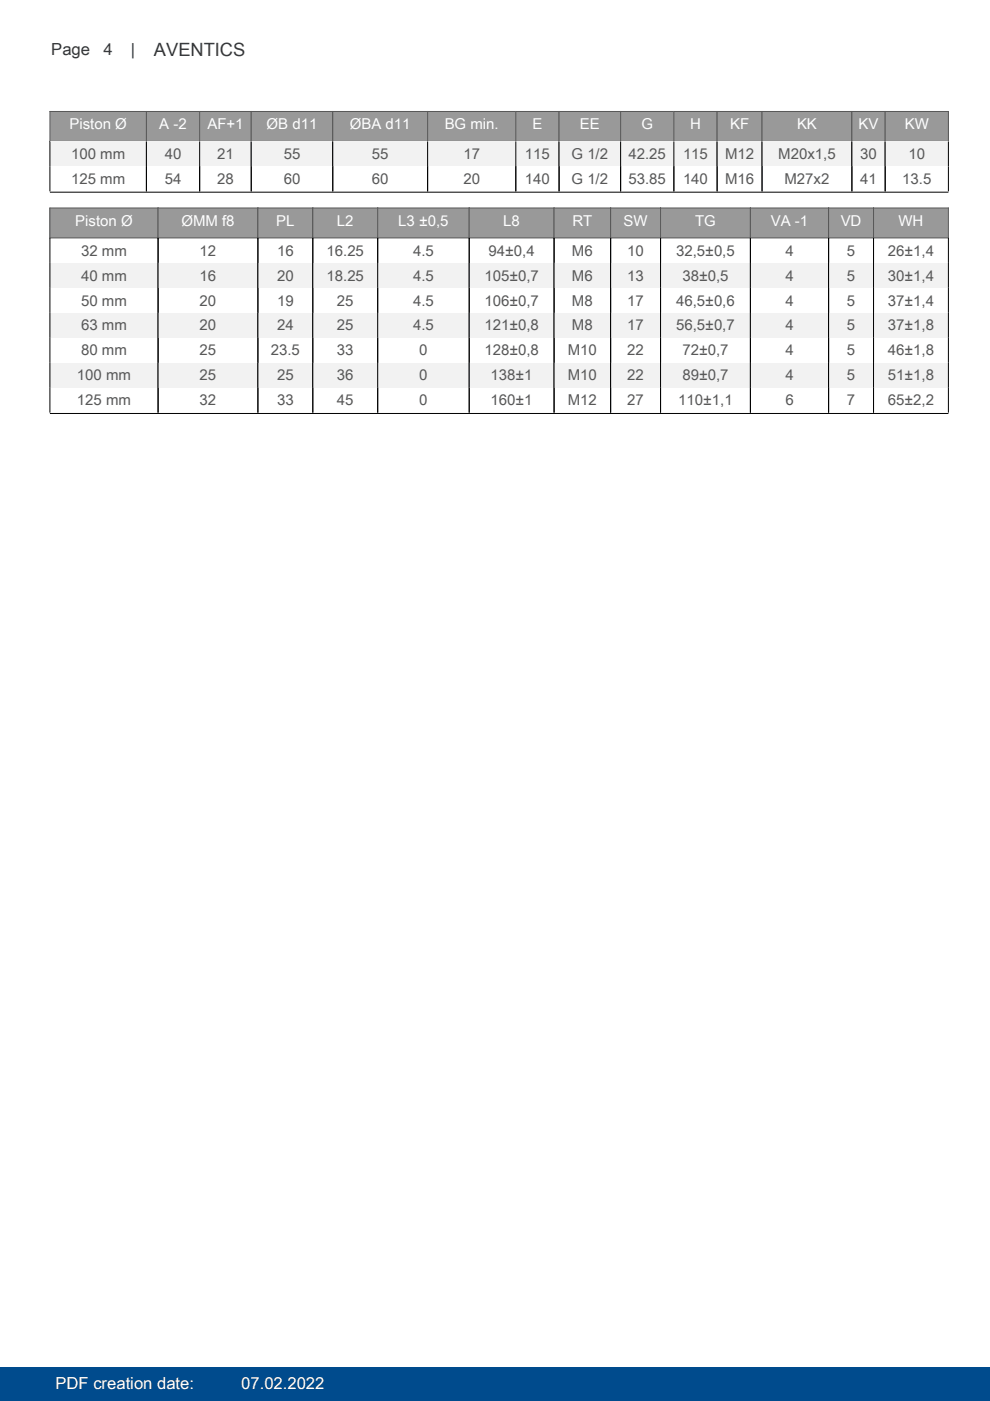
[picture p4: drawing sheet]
<svg xmlns="http://www.w3.org/2000/svg" width="210mm" height="297mm" viewBox="0 0 210 297" stroke-linecap="round" stroke-linejoin="round" font-family="sans-serif">
<defs><g id="words">
<text font-size="3.9" fill="#30373f" x="32.6" y="11.8">AVENTICS</text>
<g font-size="3.5" fill="#30373f">
<text x="10.9" y="11.6">Page</text>
<text x="21.9" y="11.6">4</text>
<text x="27.8" y="11.6">|</text>
</g>
<g font-size="3.5" fill="#fff">
<text x="11.8" y="294.6">PDF creation date:</text>
<text x="51.1" y="294.6">07.02.2022</text>
</g>
<g font-size="3.2" fill="#fff">
<text x="14.7" y="27.4">Piston Ø</text>
<text x="33.8" y="27.4">A -2</text>
<text x="44" y="27.4">AF+1</text>
<text x="56.5" y="27.4">ØB d11</text>
<text x="74.2" y="27.4">ØBA d11</text>
<text x="94.3" y="27.4">BG min.</text>
<text x="112.9" y="27.4">E</text>
<text x="122.9" y="27.4">EE</text>
<text x="136" y="27.4">G</text>
<text x="146.3" y="27.4">H</text>
<text x="154.8" y="27.4">KF</text>
<text x="169" y="27.4">KK</text>
<text x="182" y="27.4">KV</text>
<text x="191.8" y="27.4">KW</text>
<text x="16" y="47.8">Piston Ø</text>
<text x="38.5" y="47.8">ØMM f8</text>
<text x="58.6" y="47.8">PL</text>
<text x="71.4" y="47.8">L2</text>
<text x="84.4" y="47.8">L3 ±0,5</text>
<text x="106.7" y="47.8">L8</text>
<text x="121.4" y="47.8">RT</text>
<text x="132.2" y="47.8">SW</text>
<text x="147.4" y="47.8">TG</text>
<text x="163.4" y="47.8">VA -1</text>
<text x="178.2" y="47.8">VD</text>
<text x="190.5" y="47.8">WH</text>
</g>
<g font-size="3.2" fill="#585858">
<text x="15.1" y="33.7">100 mm</text>
<text x="34.9" y="33.7">40</text>
<text x="46" y="33.7">21</text>
<text x="60.1" y="33.7">55</text>
<text x="78.8" y="33.7">55</text>
<text x="98.2" y="33.7">17</text>
<text x="111.3" y="33.7">115</text>
<text x="121.2" y="33.7">G 1/2</text>
<text x="133.3" y="33.7">42.25</text>
<text x="144.8" y="33.7">115</text>
<text x="153.7" y="33.7">M12</text>
<text x="165" y="33.7">M20x1,5</text>
<text x="182.4" y="33.7">30</text>
<text x="192.6" y="33.7">10</text>
<text x="15.1" y="39">125 mm</text>
<text x="34.9" y="39">54</text>
<text x="46" y="39">28</text>
<text x="60.1" y="39">60</text>
<text x="78.8" y="39">60</text>
<text x="98.2" y="39">20</text>
<text x="111.3" y="39">140</text>
<text x="121.2" y="39">G 1/2</text>
<text x="133.3" y="39">53.85</text>
<text x="144.8" y="39">140</text>
<text x="153.7" y="39">M16</text>
<text x="166.3" y="39">M27x2</text>
<text x="182.4" y="39">41</text>
<text x="191.3" y="39">13.5</text>
<text x="17.2" y="54.2">32 mm</text>
<text x="17.2" y="59.5">40 mm</text>
<text x="42.3" y="54.2">12</text>
<text x="42.3" y="59.5">16</text>
<text x="58.7" y="54.2">16</text>
<text x="58.7" y="59.5">20</text>
<text x="69.2" y="54.2">16.25</text>
<text x="69.2" y="59.5">18.25</text>
<text x="87.6" y="54.2">4.5</text>
<text x="87.6" y="59.5">4.5</text>
<text x="102.7" y="59.5">105±0,7</text>
<text x="103.6" y="54.2">94±0,4</text>
<text x="121.3" y="54.2">M6</text>
<text x="121.3" y="59.5">M6</text>
<text x="133" y="54.2">10</text>
<text x="133" y="59.5">13</text>
<text x="143.4" y="54.2">32,5±0,5</text>
<text x="144.7" y="59.5">38±0,5</text>
<text x="166.5" y="54.2">4</text>
<text x="166.5" y="59.5">4</text>
<text x="179.6" y="54.2">5</text>
<text x="179.6" y="59.5">5</text>
<text x="188.2" y="54.2">26±1,4</text>
<text x="188.2" y="59.5">30±1,4</text>
<text x="17.2" y="64.8">50 mm</text>
<text x="42.3" y="64.8">20</text>
<text x="58.7" y="64.8">19</text>
<text x="71.4" y="64.8">25</text>
<text x="87.6" y="64.8">4.5</text>
<text x="102.7" y="64.8">106±0,7</text>
<text x="121.3" y="64.8">M8</text>
<text x="133" y="64.8">17</text>
<text x="143.4" y="64.8">46,5±0,6</text>
<text x="166.5" y="64.8">4</text>
<text x="179.6" y="64.8">5</text>
<text x="188.2" y="64.8">37±1,4</text>
<text x="17.2" y="70.1">63 mm</text>
<text x="42.3" y="70.1">20</text>
<text x="58.7" y="70.1">24</text>
<text x="71.4" y="70.1">25</text>
<text x="87.6" y="70.1">4.5</text>
<text x="102.7" y="70.1">121±0,8</text>
<text x="121.3" y="70.1">M8</text>
<text x="133" y="70.1">17</text>
<text x="143.4" y="70.1">56,5±0,7</text>
<text x="166.5" y="70.1">4</text>
<text x="179.6" y="70.1">5</text>
<text x="188.2" y="70.1">37±1,8</text>
<text x="17.2" y="75.4">80 mm</text>
<text x="42.3" y="75.4">25</text>
<text x="57.4" y="75.4">23.5</text>
<text x="71.4" y="75.4">33</text>
<text x="88.9" y="75.4">0</text>
<text x="102.7" y="75.4">128±0,8</text>
<text x="120.4" y="75.4">M10</text>
<text x="133" y="75.4">22</text>
<text x="144.7" y="75.4">72±0,7</text>
<text x="166.5" y="75.4">4</text>
<text x="179.6" y="75.4">5</text>
<text x="188.2" y="75.4">46±1,8</text>
<text x="16.3" y="80.7">100 mm</text>
<text x="42.3" y="80.7">25</text>
<text x="58.7" y="80.7">25</text>
<text x="71.4" y="80.7">36</text>
<text x="88.9" y="80.7">0</text>
<text x="104" y="80.7">138±1</text>
<text x="120.4" y="80.7">M10</text>
<text x="133" y="80.7">22</text>
<text x="144.7" y="80.7">89±0,7</text>
<text x="166.5" y="80.7">4</text>
<text x="179.6" y="80.7">5</text>
<text x="188.2" y="80.7">51±1,8</text>
<text x="16.3" y="85.9">125 mm</text>
<text x="42.3" y="85.9">32</text>
<text x="58.7" y="85.9">33</text>
<text x="71.4" y="85.9">45</text>
<text x="88.9" y="85.9">0</text>
<text x="104" y="85.9">160±1</text>
<text x="120.4" y="85.9">M12</text>
<text x="133" y="85.9">27</text>
<text x="143.8" y="85.9">110±1,1</text>
<text x="166.5" y="85.9">6</text>
<text x="179.6" y="85.9">7</text>
<text x="188.2" y="85.9">65±2,2</text>
</g>
</g></defs>
<path d="M10.6 23.6h20.4v6.4h-20.4z" fill="#999"/>
<path d="M10.5 23.6h20.6M10.5 30h20.6M10.6 23.5v6.6M31 23.5v6.6" fill="none" stroke="#585858" stroke-width=".21"/>
<path d="M31 23.6h11.3v6.4h-11.3z" fill="#999"/>
<path d="M31 23.6h11.4M31 30h11.4M31 23.5v6.6M42.3 23.5v6.6" fill="none" stroke="#585858" stroke-width=".21"/>
<path d="M42.3 23.6h11v6.4h-11z" fill="#999"/>
<path d="M42.2 23.6h11.2M42.2 30h11.2M42.3 23.5v6.6M53.3 23.5v6.6" fill="none" stroke="#585858" stroke-width=".21"/>
<path d="M53.3 23.6h17.3v6.4h-17.3z" fill="#999"/>
<path d="M53.2 23.6h17.4M53.2 30h17.4M53.3 23.5v6.6M70.6 23.5v6.6" fill="none" stroke="#585858" stroke-width=".21"/>
<path d="M70.6 23.6h20.1v6.4h-20.1z" fill="#999"/>
<path d="M70.5 23.6h20.3M70.5 30h20.3M70.6 23.5v6.6M90.7 23.5v6.6" fill="none" stroke="#585858" stroke-width=".21"/>
<path d="M90.7 23.6h18.7v6.4h-18.7z" fill="#999"/>
<path d="M90.6 23.6h18.8M90.6 30h18.8M90.7 23.5v6.6M109.4 23.5v6.6" fill="none" stroke="#585858" stroke-width=".21"/>
<path d="M109.4 23.6h9.1v6.4h-9.1z" fill="#999"/>
<path d="M109.3 23.6h9.3M109.3 30h9.3M109.4 23.5v6.6M118.5 23.5v6.6" fill="none" stroke="#585858" stroke-width=".21"/>
<path d="M118.5 23.6h13.1v6.4h-13.1z" fill="#999"/>
<path d="M118.4 23.6h13.3M118.4 30h13.3M118.5 23.5v6.6M131.6 23.5v6.6" fill="none" stroke="#585858" stroke-width=".21"/>
<path d="M131.6 23.6h11.3v6.4h-11.3z" fill="#999"/>
<path d="M131.5 23.6h11.5M131.5 30h11.5M131.6 23.5v6.6M142.9 23.5v6.6" fill="none" stroke="#585858" stroke-width=".21"/>
<path d="M142.9 23.6h9.1v6.4h-9.1z" fill="#999"/>
<path d="M142.8 23.6h9.3M142.8 30h9.3M142.9 23.5v6.6M152 23.5v6.6" fill="none" stroke="#585858" stroke-width=".21"/>
<path d="M152 23.6h9.6v6.4h-9.6z" fill="#999"/>
<path d="M152 23.6h9.7M152 30h9.7M152 23.5v6.6M161.6 23.5v6.6" fill="none" stroke="#585858" stroke-width=".21"/>
<path d="M161.6 23.6h19v6.4h-19z" fill="#999"/>
<path d="M161.5 23.6h19.2M161.5 30h19.2M161.6 23.5v6.6M180.6 23.5v6.6" fill="none" stroke="#585858" stroke-width=".21"/>
<path d="M180.6 23.6h7.1v6.4h-7.1z" fill="#999"/>
<path d="M180.5 23.6h7.3M180.5 30h7.3M180.6 23.5v6.6M187.7 23.5v6.6" fill="none" stroke="#585858" stroke-width=".21"/>
<path d="M187.7 23.6h13.4v6.4h-13.4z" fill="#999"/>
<path d="M187.6 23.6h13.6M187.6 30h13.6M187.7 23.5v6.6M201.1 23.5v6.6" fill="none" stroke="#585858" stroke-width=".21"/>
<path d="M10.6 30h20.4v5.3h-20.4z" fill="#f2f2f2"/>
<path d="M10.6 30v5.3M31 30v5.3" fill="none" stroke="#000" stroke-width=".21"/>
<path d="M31 30h11.3v5.3h-11.3z" fill="#f2f2f2"/>
<path d="M31 30v5.3M42.3 30v5.3" fill="none" stroke="#000" stroke-width=".21"/>
<path d="M42.3 30h11v5.3h-11z" fill="#f2f2f2"/>
<path d="M42.3 30v5.3M53.3 30v5.3" fill="none" stroke="#000" stroke-width=".21"/>
<path d="M53.3 30h17.3v5.3h-17.3z" fill="#f2f2f2"/>
<path d="M53.3 30v5.3M70.6 30v5.3" fill="none" stroke="#000" stroke-width=".21"/>
<path d="M70.6 30h20.1v5.3h-20.1z" fill="#f2f2f2"/>
<path d="M70.6 30v5.3M90.7 30v5.3" fill="none" stroke="#000" stroke-width=".21"/>
<path d="M90.7 30h18.7v5.3h-18.7z" fill="#f2f2f2"/>
<path d="M90.7 30v5.3M109.4 30v5.3" fill="none" stroke="#000" stroke-width=".21"/>
<path d="M109.4 30h9.1v5.3h-9.1z" fill="#f2f2f2"/>
<path d="M109.4 30v5.3M118.5 30v5.3" fill="none" stroke="#000" stroke-width=".21"/>
<path d="M118.5 30h13.1v5.3h-13.1z" fill="#f2f2f2"/>
<path d="M118.5 30v5.3M131.6 30v5.3" fill="none" stroke="#000" stroke-width=".21"/>
<path d="M131.6 30h11.3v5.3h-11.3z" fill="#f2f2f2"/>
<path d="M131.6 30v5.3M142.9 30v5.3" fill="none" stroke="#000" stroke-width=".21"/>
<path d="M142.9 30h9.1v5.3h-9.1z" fill="#f2f2f2"/>
<path d="M142.9 30v5.3M152 30v5.3" fill="none" stroke="#000" stroke-width=".21"/>
<path d="M152 30h9.6v5.3h-9.6z" fill="#f2f2f2"/>
<path d="M152 30v5.3M161.6 30v5.3" fill="none" stroke="#000" stroke-width=".21"/>
<path d="M161.6 30h19v5.3h-19z" fill="#f2f2f2"/>
<path d="M161.6 30v5.3M180.6 30v5.3" fill="none" stroke="#000" stroke-width=".21"/>
<path d="M180.6 30h7.1v5.3h-7.1z" fill="#f2f2f2"/>
<path d="M180.6 30v5.3M187.7 30v5.3" fill="none" stroke="#000" stroke-width=".21"/>
<path d="M187.7 30h13.4v5.3h-13.4z" fill="#f2f2f2"/>
<g fill="none" stroke="#000" stroke-width=".21">
<path d="M10.6 35.3v5.3M31 35.3v5.3M42.3 35.3v5.3M53.3 35.3v5.3M70.6 35.3v5.3M90.7 35.3v5.3M109.4 35.3v5.3M118.5 35.3v5.3M131.6 35.3v5.3M142.9 35.3v5.3M152 35.3v5.3M161.6 35.3v5.3"/>
<path d="M180.6 35.3v5.3M187.7 30v10.6M201.1 30v10.6M10.6 40.7h190.5"/>
</g>
<path d="M10.6 44.1h22.9v6.3h-22.9z" fill="#999"/>
<path d="M10.5 44.1h23.1M10.5 50.4h23.1M10.6 44v6.5M33.5 44v6.5" fill="none" stroke="#585858" stroke-width=".21"/>
<path d="M33.5 44.1h21.2v6.3h-21.2z" fill="#999"/>
<path d="M33.4 44.1h21.4M33.4 50.4h21.4M33.5 44v6.5M54.7 44v6.5" fill="none" stroke="#585858" stroke-width=".21"/>
<path d="M54.7 44.1h11.6v6.3h-11.6z" fill="#999"/>
<path d="M54.6 44.1h11.8M54.6 50.4h11.8M54.7 44v6.5M66.3 44v6.5" fill="none" stroke="#585858" stroke-width=".21"/>
<path d="M66.3 44.1h13.8v6.3h-13.8z" fill="#999"/>
<path d="M66.2 44.1h14M66.2 50.4h14M66.3 44v6.5M80.1 44v6.5" fill="none" stroke="#585858" stroke-width=".21"/>
<path d="M80.1 44.1h19.4v6.3h-19.4z" fill="#999"/>
<path d="M80 44.1h19.6M80 50.4h19.6M80.1 44v6.5M99.5 44v6.5" fill="none" stroke="#585858" stroke-width=".21"/>
<path d="M99.5 44.1h18v6.3h-18z" fill="#999"/>
<path d="M99.4 44.1h18.2M99.4 50.4h18.2M99.5 44v6.5M117.5 44v6.5" fill="none" stroke="#585858" stroke-width=".21"/>
<path d="M117.5 44.1h12v6.3h-12z" fill="#999"/>
<path d="M117.4 44.1h12.2M117.4 50.4h12.2M117.5 44v6.5M129.5 44v6.5" fill="none" stroke="#585858" stroke-width=".21"/>
<path d="M129.5 44.1h10.6v6.3h-10.6z" fill="#999"/>
<path d="M129.4 44.1h10.7M129.4 50.4h10.7M129.5 44v6.5M140.1 44v6.5" fill="none" stroke="#585858" stroke-width=".21"/>
<path d="M140.1 44.1h19v6.3h-19z" fill="#999"/>
<path d="M140 44.1h19.2M140 50.4h19.2M140.1 44v6.5M159.1 44v6.5" fill="none" stroke="#585858" stroke-width=".21"/>
<path d="M159.1 44.1h16.6v6.3h-16.6z" fill="#999"/>
<path d="M159 44.1h16.8M159 50.4h16.8M159.1 44v6.5M175.7 44v6.5" fill="none" stroke="#585858" stroke-width=".21"/>
<path d="M175.7 44.1h9.5v6.3h-9.5z" fill="#999"/>
<path d="M175.6 44.1h9.7M175.6 50.4h9.7M175.7 44v6.5M185.2 44v6.5" fill="none" stroke="#585858" stroke-width=".21"/>
<path d="M185.2 44.1h15.9v6.3h-15.9z" fill="#999"/>
<path d="M185.1 44.1h16.1M185.1 50.4h16.1M185.2 44v6.5M201.1 44v6.5" fill="none" stroke="#585858" stroke-width=".21"/>
<g fill="none" stroke="#000" stroke-width=".21">
<path d="M10.6 50.4v5.3M33.5 50.4v5.3M54.7 50.4v5.3M66.3 50.4v5.3M80.1 50.4v5.3M99.5 50.4v5.3M117.5 50.4v5.3M129.5 50.4v5.3M140.1 50.4v5.3M159.1 50.4v5.3M175.7 50.4v5.3M185.2 50.4v5.3"/>
<path d="M201.1 50.4v5.3"/>
</g>
<path d="M10.6 55.7h22.9v5.3h-22.9z" fill="#f2f2f2"/>
<path d="M10.6 55.7v5.3M33.5 55.7v5.3" fill="none" stroke="#000" stroke-width=".21"/>
<path d="M33.5 55.7h21.2v5.3h-21.2z" fill="#f2f2f2"/>
<path d="M33.5 55.7v5.3M54.7 55.7v5.3" fill="none" stroke="#000" stroke-width=".21"/>
<path d="M54.7 55.7h11.6v5.3h-11.6z" fill="#f2f2f2"/>
<path d="M54.7 55.7v5.3M66.3 55.7v5.3" fill="none" stroke="#000" stroke-width=".21"/>
<path d="M66.3 55.7h13.8v5.3h-13.8z" fill="#f2f2f2"/>
<path d="M66.3 55.7v5.3M80.1 55.7v5.3" fill="none" stroke="#000" stroke-width=".21"/>
<path d="M80.1 55.7h19.4v5.3h-19.4z" fill="#f2f2f2"/>
<path d="M80.1 55.7v5.3M99.5 55.7v5.3" fill="none" stroke="#000" stroke-width=".21"/>
<path d="M99.5 55.7h18v5.3h-18z" fill="#f2f2f2"/>
<path d="M99.5 55.7v5.3M117.5 55.7v5.3" fill="none" stroke="#000" stroke-width=".21"/>
<path d="M117.5 55.7h12v5.3h-12z" fill="#f2f2f2"/>
<path d="M117.5 55.7v5.3M129.5 55.7v5.3" fill="none" stroke="#000" stroke-width=".21"/>
<path d="M129.5 55.7h10.6v5.3h-10.6z" fill="#f2f2f2"/>
<path d="M129.5 55.7v5.3M140.1 55.7v5.3" fill="none" stroke="#000" stroke-width=".21"/>
<path d="M140.1 55.7h19v5.3h-19z" fill="#f2f2f2"/>
<path d="M140.1 55.7v5.3M159.1 55.7v5.3" fill="none" stroke="#000" stroke-width=".21"/>
<path d="M159.1 55.7h16.6v5.3h-16.6z" fill="#f2f2f2"/>
<path d="M159.1 55.7v5.3M175.7 55.7v5.3" fill="none" stroke="#000" stroke-width=".21"/>
<path d="M175.7 55.7h9.5v5.3h-9.5z" fill="#f2f2f2"/>
<path d="M175.7 55.7v5.3M185.2 55.7v5.3" fill="none" stroke="#000" stroke-width=".21"/>
<path d="M185.2 55.7h15.9v5.3h-15.9z" fill="#f2f2f2"/>
<g fill="none" stroke="#000" stroke-width=".21">
<path d="M185.2 55.7v10.6M201.1 55.7v10.6M10.6 61v5.3M33.5 61v5.3M54.7 61v5.3M66.3 61v5.3M80.1 61v5.3M99.5 61v5.3M117.5 61v5.3M129.5 61v5.3M140.1 61v5.3M159.1 61v5.3"/>
<path d="M175.7 61v5.3"/>
</g>
<path d="M10.6 66.3h22.9v5.3h-22.9z" fill="#f2f2f2"/>
<path d="M10.6 66.3v5.3M33.5 66.3v5.3" fill="none" stroke="#000" stroke-width=".21"/>
<path d="M33.5 66.3h21.2v5.3h-21.2z" fill="#f2f2f2"/>
<path d="M33.5 66.3v5.3M54.7 66.3v5.3" fill="none" stroke="#000" stroke-width=".21"/>
<path d="M54.7 66.3h11.6v5.3h-11.6z" fill="#f2f2f2"/>
<path d="M54.7 66.3v5.3M66.3 66.3v5.3" fill="none" stroke="#000" stroke-width=".21"/>
<path d="M66.3 66.3h13.8v5.3h-13.8z" fill="#f2f2f2"/>
<path d="M66.3 66.3v5.3M80.1 66.3v5.3" fill="none" stroke="#000" stroke-width=".21"/>
<path d="M80.1 66.3h19.4v5.3h-19.4z" fill="#f2f2f2"/>
<path d="M80.1 66.3v5.3M99.5 66.3v5.3" fill="none" stroke="#000" stroke-width=".21"/>
<path d="M99.5 66.3h18v5.3h-18z" fill="#f2f2f2"/>
<path d="M99.5 66.3v5.3M117.5 66.3v5.3" fill="none" stroke="#000" stroke-width=".21"/>
<path d="M117.5 66.3h12v5.3h-12z" fill="#f2f2f2"/>
<path d="M117.5 66.3v5.3M129.5 66.3v5.3" fill="none" stroke="#000" stroke-width=".21"/>
<path d="M129.5 66.3h10.6v5.3h-10.6z" fill="#f2f2f2"/>
<path d="M129.5 66.3v5.3M140.1 66.3v5.3" fill="none" stroke="#000" stroke-width=".21"/>
<path d="M140.1 66.3h19v5.3h-19z" fill="#f2f2f2"/>
<path d="M140.1 66.3v5.3M159.1 66.3v5.3" fill="none" stroke="#000" stroke-width=".21"/>
<path d="M159.1 66.3h16.6v5.3h-16.6z" fill="#f2f2f2"/>
<path d="M159.1 66.3v5.3M175.7 66.3v5.3" fill="none" stroke="#000" stroke-width=".21"/>
<path d="M175.7 66.3h9.5v5.3h-9.5z" fill="#f2f2f2"/>
<path d="M175.7 66.3v5.3M185.2 66.3v5.3" fill="none" stroke="#000" stroke-width=".21"/>
<path d="M185.2 66.3h15.9v5.3h-15.9z" fill="#f2f2f2"/>
<g fill="none" stroke="#000" stroke-width=".21">
<path d="M10.6 71.6v5.3M33.5 71.6v5.3M54.7 71.6v5.3M66.3 71.6v5.3M80.1 71.6v5.3M99.5 71.6v5.3M117.5 71.6v5.3M129.5 71.6v5.3M140.1 71.6v5.3M159.1 71.6v5.3M175.7 71.6v5.3M185.2 66.3v10.6"/>
<path d="M201.1 66.3v10.6"/>
</g>
<path d="M10.6 76.9h22.9v5.3h-22.9z" fill="#f2f2f2"/>
<path d="M10.6 76.9v5.3M33.5 76.9v5.3" fill="none" stroke="#000" stroke-width=".21"/>
<path d="M33.5 76.9h21.2v5.3h-21.2z" fill="#f2f2f2"/>
<path d="M33.5 76.9v5.3M54.7 76.9v5.3" fill="none" stroke="#000" stroke-width=".21"/>
<path d="M54.7 76.9h11.6v5.3h-11.6z" fill="#f2f2f2"/>
<path d="M54.7 76.9v5.3M66.3 76.9v5.3" fill="none" stroke="#000" stroke-width=".21"/>
<path d="M66.3 76.9h13.8v5.3h-13.8z" fill="#f2f2f2"/>
<path d="M66.3 76.9v5.3M80.1 76.9v5.3" fill="none" stroke="#000" stroke-width=".21"/>
<path d="M80.1 76.9h19.4v5.3h-19.4z" fill="#f2f2f2"/>
<path d="M80.1 76.9v5.3M99.5 76.9v5.3" fill="none" stroke="#000" stroke-width=".21"/>
<path d="M99.5 76.9h18v5.3h-18z" fill="#f2f2f2"/>
<path d="M99.5 76.9v5.3M117.5 76.9v5.3" fill="none" stroke="#000" stroke-width=".21"/>
<path d="M117.5 76.9h12v5.3h-12z" fill="#f2f2f2"/>
<path d="M117.5 76.9v5.3M129.5 76.9v5.3" fill="none" stroke="#000" stroke-width=".21"/>
<path d="M129.5 76.9h10.6v5.3h-10.6z" fill="#f2f2f2"/>
<path d="M129.5 76.9v5.3M140.1 76.9v5.3" fill="none" stroke="#000" stroke-width=".21"/>
<path d="M140.1 76.9h19v5.3h-19z" fill="#f2f2f2"/>
<path d="M140.1 76.9v5.3M159.1 76.9v5.3" fill="none" stroke="#000" stroke-width=".21"/>
<path d="M159.1 76.9h16.6v5.3h-16.6z" fill="#f2f2f2"/>
<path d="M159.1 76.9v5.3M175.7 76.9v5.3" fill="none" stroke="#000" stroke-width=".21"/>
<path d="M175.7 76.9h9.5v5.3h-9.5z" fill="#f2f2f2"/>
<path d="M175.7 76.9v5.3M185.2 76.9v5.3" fill="none" stroke="#000" stroke-width=".21"/>
<path d="M185.2 76.9h15.9v5.3h-15.9z" fill="#f2f2f2"/>
<g fill="none" stroke="#000" stroke-width=".21">
<path d="M185.2 76.9v10.6M201.1 76.9v10.6M10.6 82.2v5.3M10.6 87.7h190.5M33.5 82.2v5.3M54.7 82.2v5.3M66.3 82.2v5.3M80.1 82.2v5.3M99.5 82.2v5.3M117.5 82.2v5.3M129.5 82.2v5.3M140.1 82.2v5.3"/>
<path d="M159.1 82.2v5.3M175.7 82.2v5.3"/>
</g>
<path d="M0 290h209.9v7h-209.9z" fill="#004b8d"/>
<use href="#words"/>
</svg>
